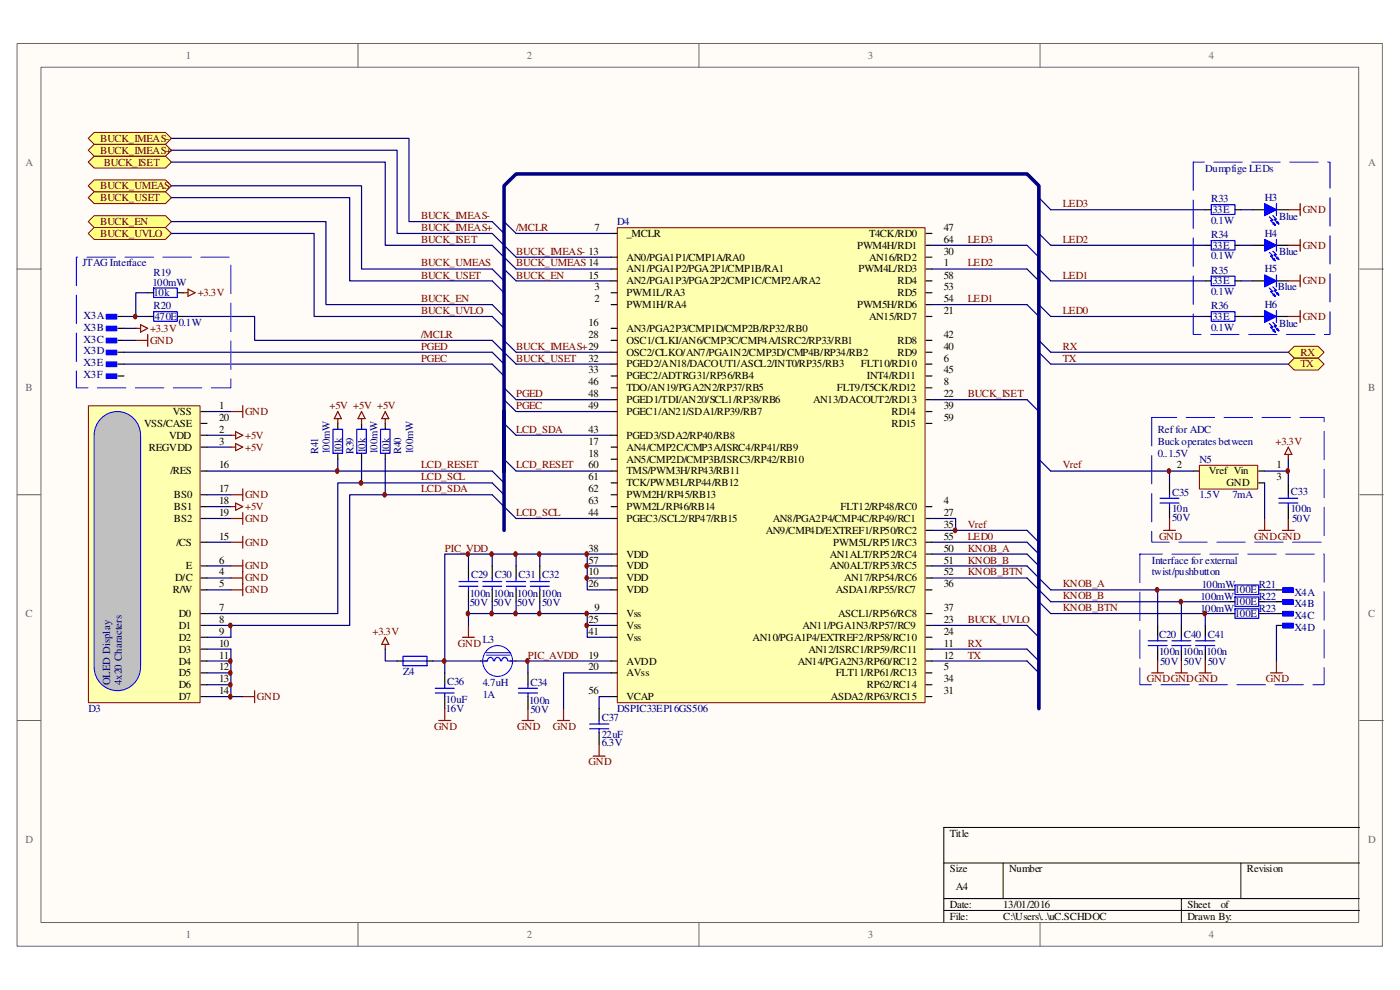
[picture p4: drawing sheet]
<svg xmlns="http://www.w3.org/2000/svg" width="297mm" height="210mm" viewBox="0 0 297 210" stroke-linecap="round" stroke-linejoin="round" font-family="sans-serif">
<defs><g id="words">
<g font-size="2.3" fill="#696969">
<text x="39.4" y="12.5">1</text>
<text x="111.8" y="12.5">2</text>
<text x="184.1" y="12.5">3</text>
<text x="256.5" y="12.5">4</text>
<text x="5.4" y="35.1">A</text>
<text x="290.2" y="35.1">A</text>
<text x="5.4" y="83">B</text>
<text x="290.2" y="83">B</text>
<text x="5.4" y="130.9">C</text>
<text x="290.2" y="130.9">C</text>
<text x="5.4" y="178.7">D</text>
<text x="290.2" y="178.7">D</text>
<text x="39.4" y="198.9">1</text>
<text x="111.8" y="198.9">2</text>
<text x="184.1" y="198.9">3</text>
<text x="256.5" y="198.9">4</text>
</g>
<g font-size="2.3" fill="#800000">
<text x="21.3" y="32.6">BUCK_IMEAS+</text>
<text x="21.3" y="30.1">BUCK_IMEAS-</text>
<text x="22" y="35.1">BUCK_ISET</text>
<text x="21.3" y="40.2">BUCK_UMEAS</text>
<text x="21.3" y="42.7">BUCK_USET</text>
<text x="21.3" y="47.7">BUCK_EN</text>
<text x="89.3" y="46.5">BUCK_IMEAS-</text>
<text x="225.5" y="43.9">LED3</text>
<text x="276.4" y="45.2">GND</text>
<text x="21.3" y="50.2">BUCK_UVLO</text>
<text x="89.3" y="49">BUCK_IMEAS+</text>
<text x="89.3" y="51.5">BUCK_ISET</text>
<text x="109.5" y="49">/MCLR</text>
<text x="205.3" y="51.5">LED3</text>
<text x="225.5" y="51.5">LED2</text>
<text x="276.4" y="52.7">GND</text>
<text x="89.3" y="56.5">BUCK_UMEAS</text>
<text x="89.3" y="59.1">BUCK_USET</text>
<text x="109.5" y="56.5">BUCK_UMEAS 14</text>
<text x="109.5" y="59.1">BUCK_EN</text>
<text x="109.5" y="54">BUCK_IMEAS- 13</text>
<text x="205.3" y="56.5">LED2</text>
<text x="225.5" y="59.1">LED1</text>
<text x="41.9" y="62.9">+3.3V</text>
<text x="89.3" y="64.1">BUCK_EN</text>
<text x="205.3" y="64.1">LED1</text>
<text x="276.4" y="60.3">GND</text>
<text x="31.8" y="70.4">+3.3V</text>
<text x="89.3" y="66.6">BUCK_UVLO</text>
<text x="89.3" y="71.7">/MCLR</text>
<text x="225.5" y="66.6">LED0</text>
<text x="276.4" y="67.9">GND</text>
<text x="31.8" y="72.9">GND</text>
<text x="89.3" y="74.2">PGED</text>
<text x="89.3" y="76.7">PGEC</text>
<text x="109.5" y="76.7">BUCK_USET</text>
<text x="109.5" y="74.2">BUCK_IMEAS+29</text>
<text x="225.5" y="74.2">RX</text>
<text x="225.5" y="76.7">TX</text>
<text x="275.9" y="75.4">RX</text>
<text x="275.9" y="77.9">TX</text>
<text x="52" y="88.1">GND</text>
<text x="69.9" y="86.8">+5V +5V +5V</text>
<text x="109.5" y="84.2">PGED</text>
<text x="109.5" y="86.8">PGEC</text>
<text x="205.3" y="84.2">BUCK_ISET</text>
<text x="52" y="93.1">+5V</text>
<text x="52" y="95.6">+5V</text>
<text x="109.5" y="91.8">LCD_SDA</text>
<text x="270.6" y="94.3">+3.3V</text>
<text x="89.3" y="101.9">LCD_SCL</text>
<text x="89.3" y="99.4">LCD_RESET</text>
<text x="109.5" y="99.4">LCD_RESET</text>
<text x="225.5" y="99.4">Vref</text>
<text x="52" y="105.7">GND</text>
<text x="89.3" y="104.4">LCD_SDA</text>
<text x="52" y="108.2">+5V</text>
<text x="52" y="110.7">GND</text>
<text x="109.5" y="109.4">LCD_SCL</text>
<text x="205.3" y="112">Vref</text>
<text x="52" y="115.8">GND</text>
<text x="94.4" y="117">PIC_VDD</text>
<text x="205.3" y="114.5">LED0</text>
<text x="205.3" y="117">KNOB_A</text>
<text x="205.3" y="119.5">KNOB_B</text>
<text x="245.9" y="114.5">GND</text>
<text x="266.1" y="114.5">GNDGND</text>
<text x="52" y="120.8">GND</text>
<text x="52" y="125.8">GND</text>
<text x="52" y="123.3">GND</text>
<text x="205.3" y="122.1">KNOB_BTN</text>
<text x="225.5" y="124.6">KNOB_A</text>
<text x="225.5" y="127.1">KNOB_B</text>
<text x="225.5" y="129.6">KNOB_BTN</text>
<text x="79" y="134.6">+3.3V</text>
<text x="97.1" y="137.2">GND</text>
<text x="205.3" y="132.1">BUCK_UVLO</text>
<text x="205.3" y="137.2">RX</text>
<text x="112" y="139.7">PIC_AVDD</text>
<text x="205.3" y="139.7">TX</text>
<text x="54.5" y="148.5">GND</text>
<text x="243.3" y="144.7">GNDGNDGND</text>
<text x="268.6" y="144.7">GND</text>
<text x="92.1" y="154.8">GND</text>
<text x="109.7" y="154.8">GND</text>
<text x="117.3" y="154.8">GND</text>
<text x="124.9" y="162.4">GND</text>
</g>
<g font-size="2.3" fill="#000080">
<text x="255.7" y="36.4">Dumpfige LEDs</text>
<text x="130.9" y="47.7">D4</text>
<text x="257" y="47.5">0.1W</text>
<text x="257" y="42.9">R33</text>
<text x="257.2" y="45.2">33E</text>
<text x="268.3" y="42.7">H3</text>
<text x="271.3" y="46.7">Blue</text>
<text x="257" y="50.5">R34</text>
<text x="257.2" y="52.7">33E</text>
<text x="268.3" y="50.2">H4</text>
<text x="17.5" y="56.5">JTAG Interface</text>
<text x="32.6" y="58.5">R19</text>
<text x="257" y="55">0.1W</text>
<text x="257" y="58">R35</text>
<text x="268.3" y="57.8">H5</text>
<text x="271.3" y="54">Blue</text>
<text x="32.3" y="60.6">100mW</text>
<text x="32.6" y="65.6">R20</text>
<text x="32.6" y="62.9">10k</text>
<text x="257" y="65.6">R36</text>
<text x="257" y="62.6">0.1W</text>
<text x="257.2" y="60.3">33E</text>
<text x="268.3" y="65.4">H6</text>
<text x="271.1" y="61.6">Blue</text>
<text x="17.7" y="67.6">X3A</text>
<text x="17.7" y="70.1">X3B</text>
<text x="32.8" y="67.9">470E</text>
<text x="37.9" y="69.1">0.1W</text>
<text x="257" y="70.1">0.1W</text>
<text x="257.2" y="67.9">33E</text>
<text x="271.3" y="69.4">Blue</text>
<text x="17.7" y="72.7">X3C</text>
<text x="17.7" y="75.2">X3D</text>
<text x="17.7" y="77.7">X3E</text>
<text x="17.7" y="80.2">X3F</text>
<text x="245.6" y="91.8">Ref for ADC</text>
<text x="245.6" y="94.3">Buck operates between</text>
<text x="67.5" y="96.4" transform="rotate(-90 67.5 96.4)">R41</text>
<text x="70" y="96.4" transform="rotate(-90 70 96.4)">100mW</text>
<text x="72.5" y="96.1" transform="rotate(-90 72.5 96.1)">10k</text>
<text x="75" y="96.4" transform="rotate(-90 75 96.4)">R39</text>
<text x="77.5" y="96.1" transform="rotate(-90 77.5 96.1)">10k</text>
<text x="80.1" y="96.4" transform="rotate(-90 80.1 96.4)">100mW</text>
<text x="82.6" y="96.1" transform="rotate(-90 82.6 96.1)">10k</text>
<text x="85.1" y="96.4" transform="rotate(-90 85.1 96.4)">R40</text>
<text x="87.6" y="96.4" transform="rotate(-90 87.6 96.4)">100mW</text>
<text x="245.6" y="96.9">0..1.5V</text>
<text x="254.4" y="98.1">N5</text>
<text x="248.7" y="105.2">C35</text>
<text x="254.4" y="105.7">1.5V</text>
<text x="261.5" y="105.7">7mA</text>
<text x="273.9" y="104.9">C33</text>
<text x="248.7" y="108.7">10n</text>
<text x="248.7" y="110.4">50V</text>
<text x="273.9" y="108.7">100n</text>
<text x="274.1" y="110.7">50V</text>
<text x="244.3" y="119.5">Interface for external</text>
<text x="99.9" y="122.6">C29</text>
<text x="105" y="122.6">C30</text>
<text x="110" y="122.6">C31</text>
<text x="115" y="122.6">C32</text>
<text x="244.3" y="122.1">twist/pushbutton</text>
<text x="254.9" y="124.8">100mW</text>
<text x="262" y="125.8">100E</text>
<text x="267.1" y="124.8">R21</text>
<text x="99.7" y="126.6">100n</text>
<text x="99.7" y="128.6">50V</text>
<text x="104.7" y="126.6">100n</text>
<text x="104.7" y="128.6">50V</text>
<text x="109.7" y="126.6">100n</text>
<text x="109.7" y="128.6">50V</text>
<text x="114.8" y="126.6">100n</text>
<text x="115" y="128.6">50V</text>
<text x="254.7" y="127.3">100mW</text>
<text x="254.7" y="129.9">100mW</text>
<text x="262" y="128.3">100E</text>
<text x="262" y="130.9">100E</text>
<text x="267.1" y="127.3">R22</text>
<text x="267.1" y="129.9">R23</text>
<text x="274.6" y="126.3">X4A</text>
<text x="274.6" y="128.9">X4B</text>
<text x="274.6" y="131.4">X4C</text>
<text x="102.4" y="136.4">L3</text>
<text x="245.9" y="135.4">C20</text>
<text x="251.2" y="135.4">C40 C41</text>
<text x="274.6" y="133.9">X4D</text>
<text x="85.5" y="143.2">Z4</text>
<text x="245.9" y="139">100n</text>
<text x="246.1" y="141">50V</text>
<text x="250.9" y="139">100n</text>
<text x="251.2" y="141">50V</text>
<text x="255.9" y="139">100n</text>
<text x="256.2" y="141">50V</text>
<text x="23.4" y="145.3" transform="rotate(-90 23.4 145.3)">OLED Display</text>
<text x="25.9" y="145.3" transform="rotate(-90 25.9 145.3)">4x20 Characters</text>
<text x="94.6" y="149">10uF</text>
<text x="94.9" y="145.2">C36</text>
<text x="102.4" y="145.5">4.7uH</text>
<text x="102.4" y="148">1A</text>
<text x="112.3" y="149.3">100n</text>
<text x="112.5" y="145.5">C34</text>
<text x="18.8" y="151">D3</text>
<text x="94.6" y="151">16V</text>
<text x="112.5" y="151.3">50V</text>
<text x="127.6" y="153">C37</text>
<text x="130.9" y="151">DSPIC33EP16GS506</text>
<text x="127.6" y="156.6">22uF</text>
<text x="127.6" y="158.3">6.3V</text>
</g>
<g font-size="2.3">
<text x="126.1" y="49">7</text>
<text x="132.9" y="50.2">_MCLR</text>
<text x="181.9" y="52.7">PWM4H/RD1</text>
<text x="184.4" y="50.2">T4CK/RD0</text>
<text x="200.2" y="49">47</text>
<text x="200.2" y="51.5">64</text>
<text x="124.9" y="59.1">15</text>
<text x="132.9" y="55.3">AN0/PGA1P1/CMP1A/RA0</text>
<text x="132.9" y="57.8">AN1/PGA1P2/PGA2P1/CMP1B/RA1</text>
<text x="182.1" y="57.8">PWM4L/RD3</text>
<text x="184.4" y="55.3">AN16/RD2</text>
<text x="200.2" y="56.5">1</text>
<text x="200.2" y="54">30</text>
<text x="200.2" y="59.1">58</text>
<text x="126.1" y="64.1">2</text>
<text x="126.1" y="61.6">3</text>
<text x="132.9" y="65.4">PWM1H/RA4</text>
<text x="132.9" y="62.9">PWM1L/RA3</text>
<text x="132.9" y="60.3">AN2/PGA1P3/PGA2P2/CMP1C/CMP2A/RA2</text>
<text x="181.9" y="65.4">PWM5H/RD6</text>
<text x="190.4" y="62.9">RD5</text>
<text x="190.4" y="60.3">RD4</text>
<text x="200.2" y="64.1">54</text>
<text x="200.2" y="61.6">53</text>
<text x="124.9" y="69.1">16</text>
<text x="124.9" y="71.7">28</text>
<text x="132.9" y="70.4">AN3/PGA2P3/CMP1D/CMP2B/RP32/RB0</text>
<text x="184.4" y="67.9">AN15/RD7</text>
<text x="200.2" y="66.6">21</text>
<text x="200.2" y="71.7">42</text>
<text x="124.9" y="76.7">32</text>
<text x="132.9" y="72.9">OSC1/CLKI/AN6/CMP3C/CMP4A/ISRC2/RP33/RB1</text>
<text x="132.9" y="75.4">OSC2/CLKO/AN7/PGA1N2/CMP3D/CMP4B/RP34/RB2</text>
<text x="132.9" y="77.9">PGED2/AN18/DACOUT1/ASCL2/INT0/RP35/RB3</text>
<text x="182.6" y="77.9">FLT10/RD10</text>
<text x="190.4" y="75.4">RD9</text>
<text x="190.4" y="72.9">RD8</text>
<text x="200.2" y="76.7">6</text>
<text x="200.2" y="74.2">40</text>
<text x="124.9" y="79.2">33</text>
<text x="124.9" y="81.7">46</text>
<text x="132.9" y="80.5">PGEC2/ADTRG31/RP36/RB4</text>
<text x="132.9" y="83">TDO/AN19/PGA2N2/RP37/RB5</text>
<text x="177.5" y="83">FLT9/T5CK/RD12</text>
<text x="183.9" y="80.5">INT4/RD11</text>
<text x="200.2" y="81.7">8</text>
<text x="200.2" y="79.2">45</text>
<text x="36.7" y="88.1">VSS</text>
<text x="46.5" y="89.3">20</text>
<text x="46.5" y="86.8">1</text>
<text x="124.9" y="84.2">48</text>
<text x="124.9" y="86.8">49</text>
<text x="132.9" y="85.5">PGED1/TDI/AN20/SCL1/RP38/RB6</text>
<text x="132.9" y="88.1">PGEC1/AN21/SDA1/RP39/RB7</text>
<text x="172.5" y="85.5">AN13/DACOUT2/RD13</text>
<text x="189.2" y="88.1">RD14</text>
<text x="200.2" y="84.2">22</text>
<text x="200.2" y="86.8">39</text>
<text x="200.2" y="89.3">59</text>
<text x="30.6" y="90.6">VSS/CASE</text>
<text x="31.6" y="95.6">REGVDD</text>
<text x="35.9" y="93.1">VDD</text>
<text x="46.5" y="91.8">2</text>
<text x="46.5" y="94.3">3</text>
<text x="124.9" y="94.3">17</text>
<text x="124.9" y="91.8">43</text>
<text x="132.9" y="95.6">AN4/CMP2C/CMP3A/ISRC4/RP41/RB9</text>
<text x="132.9" y="93.1">PGED3/SDA2/RP40/RB8</text>
<text x="189.2" y="90.6">RD15</text>
<text x="36.2" y="100.6">/RES</text>
<text x="46.5" y="99.4">16</text>
<text x="124.9" y="96.9">18</text>
<text x="124.9" y="99.4">60</text>
<text x="124.9" y="101.9">61</text>
<text x="132.9" y="98.1">AN5/CMP2D/CMP3B/ISRC3/RP42/RB10</text>
<text x="132.9" y="100.6">TMS/PWM3H/RP43/RB11</text>
<text x="249.7" y="99.4">2</text>
<text x="256.5" y="100.6">Vref Vin</text>
<text x="270.8" y="99.4">1</text>
<text x="270.8" y="101.9">3</text>
<text x="36.9" y="105.7">BS0</text>
<text x="46.5" y="104.4">17</text>
<text x="46.5" y="106.9">18</text>
<text x="124.9" y="104.4">62</text>
<text x="124.9" y="106.9">63</text>
<text x="132.9" y="103.1">TCK/PWM3L/RP44/RB12</text>
<text x="132.9" y="105.7">PWM2H/RP45/RB13</text>
<text x="200.2" y="106.9">4</text>
<text x="260.2" y="103.1">GND</text>
<text x="36.9" y="108.2">BS1</text>
<text x="36.9" y="110.7">BS2</text>
<text x="46.5" y="109.4">19</text>
<text x="124.9" y="109.4">44</text>
<text x="132.9" y="110.7">PGEC3/SCL2/RP47/RB15</text>
<text x="132.9" y="108.2">PWM2L/RP46/RB14</text>
<text x="162.4" y="113.3">AN9/CMP4D/EXTREF1/RP50/RC2</text>
<text x="164" y="110.7">AN8/PGA2P4/CMP4C/RP49/RC1</text>
<text x="178.3" y="108.2">FLT12/RP48/RC0</text>
<text x="200.2" y="112">35</text>
<text x="200.2" y="109.4">27</text>
<text x="37.4" y="115.8">/CS</text>
<text x="46.5" y="114.5">15</text>
<text x="46.5" y="119.5">6</text>
<text x="124.9" y="117">38</text>
<text x="124.9" y="119.5">57</text>
<text x="132.9" y="118.3">VDD</text>
<text x="176" y="118.3">AN1ALT/RP52/RC4</text>
<text x="176.8" y="115.8">PWM5L/RP51/RC3</text>
<text x="200.2" y="114.5">55</text>
<text x="200.2" y="117">50</text>
<text x="200.2" y="119.5">51</text>
<text x="36.7" y="125.8">R/W</text>
<text x="37.2" y="123.3">D/C</text>
<text x="39.4" y="120.8">E</text>
<text x="46.5" y="122.1">4</text>
<text x="46.5" y="124.6">5</text>
<text x="124.9" y="122.1">10</text>
<text x="124.9" y="124.6">26</text>
<text x="132.9" y="123.3">VDD</text>
<text x="132.9" y="125.8">VDD</text>
<text x="132.9" y="120.8">VDD</text>
<text x="176" y="120.8">AN0ALT/RP53/RC5</text>
<text x="177.3" y="125.8">ASDA1/RP55/RC7</text>
<text x="179" y="123.3">AN17/RP54/RC6</text>
<text x="200.2" y="124.6">36</text>
<text x="200.2" y="122.1">52</text>
<text x="37.9" y="130.9">D0</text>
<text x="46.5" y="129.6">7</text>
<text x="126.1" y="129.6">9</text>
<text x="132.9" y="130.9">Vss</text>
<text x="177.8" y="130.9">ASCL1/RP56/RC8</text>
<text x="200.2" y="129.6">37</text>
<text x="37.9" y="133.4">D1</text>
<text x="37.9" y="135.9">D2</text>
<text x="46.5" y="132.1">8</text>
<text x="46.5" y="134.6">9</text>
<text x="46.5" y="137.2">10</text>
<text x="124.9" y="132.1">25</text>
<text x="124.9" y="134.6">41</text>
<text x="132.9" y="133.4">Vss</text>
<text x="132.9" y="135.9">Vss</text>
<text x="159.6" y="135.9">AN10/PGA1P4/EXTREF2/RP58/RC10</text>
<text x="170.2" y="133.4">AN11/PGA1N3/RP57/RC9</text>
<text x="200.2" y="132.1">23</text>
<text x="200.2" y="137.2">11</text>
<text x="200.2" y="134.6">24</text>
<text x="37.9" y="138.5">D3</text>
<text x="37.9" y="141">D4</text>
<text x="37.9" y="143.5">D5</text>
<text x="46.5" y="139.7">11</text>
<text x="46.5" y="142.2">12</text>
<text x="124.9" y="139.7">19</text>
<text x="124.9" y="142.2">20</text>
<text x="132.9" y="141">AVDD</text>
<text x="132.9" y="143.5">AVss</text>
<text x="169.2" y="141">AN14/PGA2N3/RP60/RC12</text>
<text x="171.5" y="138.5">AN12/ISRC1/RP59/RC11</text>
<text x="177.3" y="143.5">FLT11/RP61/RC13</text>
<text x="200.2" y="142.2">5</text>
<text x="200.2" y="139.7">12</text>
<text x="37.9" y="146">D6</text>
<text x="37.9" y="148.5">D7</text>
<text x="46.5" y="144.7">13</text>
<text x="46.5" y="147.3">14</text>
<text x="124.9" y="147.3">56</text>
<text x="132.9" y="148.5">VCAP</text>
<text x="176.3" y="148.5">ASDA2/RP63/RC15</text>
<text x="183.9" y="146">RP62/RC14</text>
<text x="200.2" y="147.3">31</text>
<text x="200.2" y="144.7">34</text>
<text x="201.5" y="177.5">Title</text>
<text x="201.5" y="185">Size</text>
<text x="214.1" y="185">Number</text>
<text x="264.5" y="185">Revision</text>
<text x="202.8" y="188.8">A4</text>
<text x="201.5" y="192.6">Date:</text>
<text x="201.5" y="195.1">File:</text>
<text x="212.8" y="192.6">13/01/2016</text>
<text x="212.8" y="195.1">C:\Users\..\uC.SCHDOC</text>
<text x="251.9" y="192.6">Sheet</text>
<text x="251.9" y="195.1">Drawn By:</text>
<text x="259" y="192.6">of</text>
</g>
</g></defs>
<path d="M3.7 9.3h289.6v191.4h-289.6z" fill="#fffcf8"/>
<path d="M3.6 9.2h289.7v191.5h-289.7z" fill="none" stroke="#696969" stroke-width=".21"/>
<path d="M8.7 14.3h279.5v181.4h-279.5z" fill="#fffcf8"/>
<g fill="none" stroke="#696969" stroke-width=".21">
<path d="M8.7 14.3h279.5v181.4h-279.5zM75.9 9.2v5M148.3 9.2v5M220.6 9.2v5M3.6 57.1h5M288.4 57.1h5.1M3.6 105h5M288.4 105h5.1M3.6 152.8h5M288.4 152.8h5.1M75.9 195.6v5.1M148.3 195.6v5.1"/>
<path d="M220.6 195.6v5.1"/>
</g>
<path d="M288.4 175.5h-88.2v20.1M200.2 183.1h88.2M200.2 190.6h88.2M200.2 193.1h88.2M212.8 183.1v7.5M250.6 190.6v5M263.2 183.1v7.5" fill="none" stroke="#000" stroke-width=".21"/>
<path d="M131 48.3h65.2v100.8h-65.2z" fill="#ffffb0"/>
<path d="M131 48.3h65.2v100.8h-65.2z" fill="none" stroke="#800000" stroke-width=".21"/>
<g fill="none" stroke="#000" stroke-width=".25">
<path d="M129.7 57.1h1.2M129.7 49.5h1.2M129.7 54.6h1.2M129.7 59.6h1.2M196.4 57.1h1.3M196.4 49.5h1.3M196.4 54.6h1.3M196.4 59.6h1.3M196.4 52h1.3M129.7 64.6h1.2M129.7 62.1h1.2M129.7 77.2h1.2"/>
<path d="M129.7 69.6h1.2M129.7 72.2h1.2M129.7 74.7h1.2M129.7 79.8h1.2M196.4 64.6h1.3M196.4 62.1h1.3M196.4 77.2h1.3M196.4 67.1h1.3M196.4 72.2h1.3M196.4 74.7h1.3M196.4 79.8h1.3M129.7 82.3h1.2"/>
<path d="M129.7 94.8h1.2M129.7 97.4h1.2M129.7 84.8h1.2M129.7 87.3h1.2M129.7 92.3h1.2M129.7 99.9h1.2M196.4 82.3h1.3M196.4 84.8h1.3M196.4 87.3h1.3M196.4 89.8h1.3M129.7 107.5h1.2M129.7 110h1.2"/>
<path d="M129.7 117.5h1.2M129.7 102.4h1.2M129.7 105h1.2M196.4 107.5h1.3M196.4 110h1.3M196.4 112.5h1.3M196.4 117.5h1.3M196.4 115h1.3M129.7 130.2h1.2M129.7 122.6h1.2M129.7 132.7h1.2M129.7 135.2h1.2"/>
<path d="M129.7 125.1h1.2M129.7 120h1.2M196.4 130.2h1.3M196.4 122.6h1.3M196.4 137.7h1.3M196.4 132.7h1.3M196.4 135.2h1.3M196.4 125.1h1.3M196.4 120h1.3M129.7 142.7h1.2M129.7 140.2h1.2M129.7 147.8h1.2"/>
<path d="M196.4 142.7h1.3M196.4 140.2h1.3M196.4 147.8h1.3M196.4 145.2h1.3"/>
</g>
<path d="M22.6 66.7h2.2v1h-2.2z" fill="#00f"/>
<path d="M22.5 66.7h2.3v1h-2.3z" fill="none" stroke="#00f" stroke-width=".21"/>
<path d="M25 67.1h1.3" fill="none" stroke="#000" stroke-width=".25"/>
<path d="M22.6 69.2h2.2v1h-2.2z" fill="#00f"/>
<path d="M22.5 69.2h2.3v1h-2.3z" fill="none" stroke="#00f" stroke-width=".21"/>
<path d="M25 69.6h1.3" fill="none" stroke="#000" stroke-width=".25"/>
<path d="M22.6 71.8h2.2v.9h-2.2z" fill="#00f"/>
<path d="M22.5 71.7h2.3v1h-2.3z" fill="none" stroke="#00f" stroke-width=".21"/>
<path d="M25 72.2h1.3" fill="none" stroke="#000" stroke-width=".25"/>
<path d="M22.6 74.3h2.2v1h-2.2z" fill="#00f"/>
<path d="M22.5 74.3h2.3v1h-2.3z" fill="none" stroke="#00f" stroke-width=".21"/>
<path d="M25 74.7h1.3" fill="none" stroke="#000" stroke-width=".25"/>
<path d="M22.6 76.8h2.2v1h-2.2z" fill="#00f"/>
<path d="M22.5 76.8h2.3v1h-2.3z" fill="none" stroke="#00f" stroke-width=".21"/>
<path d="M25 77.2h1.3" fill="none" stroke="#000" stroke-width=".25"/>
<path d="M22.6 79.3h2.2v1h-2.2z" fill="#00f"/>
<path d="M22.5 79.3h2.3v1h-2.3zM103.3 137.9a3.2 3.2 0 0 1 4.6 .2 3.2 3.2 0 0 1-.4 4.6 3.2 3.2 0 0 1-4.6-.7 3.3 3.3 0 0 1 .4-4.1z" fill="none" stroke="#00f" stroke-width=".21"/>
<g fill="none" stroke="#000" stroke-width=".25">
<path d="M25 79.8h1.3M31.3 67.1h1.3M31.3 62.1h1.3M37.6 67.1h1.3M37.6 62.1h1.3M99.4 120v2.6M99.4 125.1v2.5M104.4 120v2.6M104.4 125.1v2.5M109.5 120v2.6M109.5 125.1v2.5M114.5 120v2.6"/>
<path d="M114.5 125.1v2.5M84.2 140.2h1.3M90.6 140.2h1.2M94.4 142.7v2.5M94.4 147.8v2.5M101.9 140.2h1.3M108.2 140.2h1.3M112 142.7v2.5M112 147.8v2.5"/>
</g>
<g fill="none" stroke="#800000" stroke-width=".25">
<path d="M28.8 69.6h1M28.8 72.2h2.5M29.8 68.9l1.5 .7-1.5 .8zM31.3 70.9v2.6M38.9 62.1h1M39.9 61.3l1.5 .8-1.5 .8zM81.7 135.2l.8 1.5h-1.5zM81.7 136.7v1M98.1 135.2h2.5M99.4 132.7v2.5M93.1 152.8h2.5M94.4 150.3v2.5"/>
<path d="M110.7 152.8h2.6M112 150.3v2.5M118.3 152.8h2.5M119.6 150.3v2.5M127.1 157.9v2.5M125.8 160.4h2.6"/>
</g>
<g fill="none" stroke="#00f" stroke-width=".25">
<path d="M32.6 66.1h5v2h-5zM32.6 61.1h5v2h-5zM85.5 139.2h5.1v2h-5.1zM97.4 123.4h4M97.4 124.4h4M99.4 122.6v.8M99.4 124.4v.7M102.4 123.4h4M102.4 124.4h4M104.4 122.6v.8M104.4 124.4v.7M107.4 123.4h4.1"/>
<path d="M107.4 124.4h4.1M109.5 122.6v.8M109.5 124.4v.7M112.5 123.4h4M112.5 124.4h4M114.5 122.6v.8M114.5 124.4v.7M85.5 140.2h5.1M92.3 146h4.1M92.3 147h4.1M94.4 145.2v.8M94.4 147v.8"/>
<path d="M102.9 140.2h.5a.64 .64 0 0 1 .6-.7 .64 .64 0 0 1 .7 .7M104.9 140.2a.64 .64 0 0 1 .6-.7 .64 .64 0 0 1 .7 .7M106.4 140.2a.66 .66 0 0 1 .7-.7 .66 .66 0 0 1 .6 .7M107.9 140.2h.6M110 146h4M110 147h4M112 145.2v.8M112 147v.8"/>
</g>
<g fill="none" stroke="#000080" stroke-width=".25">
<path d="M26.3 69.6h2.5M26.3 72.2h2.5M31.3 62.1h-2.5v5M99.4 117.5h-5v25.2M99.4 117.5h25.2M99.4 117.5v2.5M104.4 117.5v2.5M109.5 117.5v2.5M114.5 117.5v2.5M129.7 117.5h-5.1v7.6h5.1M99.4 130.2h25.2M99.4 127.6v5.1"/>
<path d="M104.4 127.6v2.6M109.5 127.6v2.6M114.5 127.6v2.6M124.6 122.6h5.1M124.6 120h5.1M124.6 132.7h5.1M129.7 130.2h-5.1v5h5.1M91.8 140.2h10.1M109.5 140.2h20.2M112 140.2v2.5M129.7 147.8h-2.6v2.5M129.7 142.7h-10.1v7.6"/>
</g>
<path d="M103.2 139h5M103.2 138.5h5" fill="none" stroke="#fffcf8" stroke-width=".21" stroke-dasharray="6 2"/>
<path d="M103.2 139h5M103.2 138.5h5" fill="none" stroke="#00f" stroke-width=".21" stroke-dasharray="6 2"/>
<path d="M254.5 98.7h12.3v5h-12.3z" fill="#ffffb0"/>
<path d="M254.4 98.7h12.4v5h-12.4z" fill="none" stroke="#800000" stroke-width=".21"/>
<path d="M253.1 99.9h1.3M267 99.9h1.3M248.1 102.4v2.6M248.1 107.5v2.5M267 102.4h1.3M273.3 102.4v2.6M273.3 107.5v2.5" fill="none" stroke="#000" stroke-width=".25"/>
<path d="M273.3 94.8l.8 1.6h-1.5zM273.3 96.4v1M246.8 112.5h2.6M248.1 110v2.5M267 112.5h2.5M268.3 110v2.5M272 112.5h2.6M273.3 110v2.5" fill="none" stroke="#800000" stroke-width=".25"/>
<path d="M246.1 105.7h4M246.1 106.7h4M248.1 105v.7M248.1 106.7v.8M271.3 105.7h4M271.3 106.7h4M273.3 105v.7M273.3 106.7v.8" fill="none" stroke="#00f" stroke-width=".25"/>
<path d="M26.3 67.1h5M197.7 84.8h20.2M253.1 99.9h-5v2.5M268.3 99.9h5M273.3 97.4v5M268.3 102.4v7.6M81.7 137.7v2.5h2.5" fill="none" stroke="#000080" stroke-width=".25"/>
<path d="M18.7 41.9l1.3-1.2h15.1l1.3 1.2-1.3 1.3h-15.1z" fill-rule="evenodd" fill="#ffff80"/>
<path d="M18.7 41.9l1.3-1.2h15.1l1.3 1.2-1.3 1.3h-15.1z" fill="none" stroke="#800000" stroke-width=".21"/>
<path d="M18.7 34.4l1.3-1.3h15.1l1.3 1.3-1.3 1.2h-15.1z" fill-rule="evenodd" fill="#ffff80"/>
<path d="M18.7 34.4l1.3-1.3h15.1l1.3 1.3-1.3 1.2h-15.1z" fill="none" stroke="#800000" stroke-width=".21"/>
<path d="M18.7 47l1.3-1.3h15.1l1.3 1.3-1.3 1.3h-15.1z" fill-rule="evenodd" fill="#ffff80"/>
<path d="M18.7 47l1.3-1.3h15.1l1.3 1.3-1.3 1.3h-15.1z" fill="none" stroke="#800000" stroke-width=".21"/>
<path d="M18.7 39.4l1.3-1.2h15.1l1.3 1.2-1.3 1.3h-15.1z" fill-rule="evenodd" fill="#ffff80"/>
<path d="M18.7 39.4l1.3-1.2h15.1l1.3 1.2-1.3 1.3h-15.1z" fill="none" stroke="#800000" stroke-width=".21"/>
<path d="M18.7 31.9l1.3-1.3h15.1l1.3 1.3-1.3 1.2h-15.1z" fill-rule="evenodd" fill="#ffff80"/>
<path d="M18.7 31.9l1.3-1.3h15.1l1.3 1.3-1.3 1.2h-15.1z" fill="none" stroke="#800000" stroke-width=".21"/>
<path d="M18.7 29.4l1.3-1.3h15.1l1.3 1.3-1.3 1.2h-15.1z" fill-rule="evenodd" fill="#ffff80"/>
<path d="M18.7 29.4l1.3-1.3h15.1l1.3 1.3-1.3 1.2h-15.1z" fill="none" stroke="#800000" stroke-width=".21"/>
<path d="M273.3 74.7l1.3-1.2h5l1.3 1.2-1.3 1.3h-5z" fill-rule="evenodd" fill="#ffff80"/>
<path d="M273.3 74.7l1.3-1.2h5l1.3 1.2-1.3 1.3h-5z" fill="none" stroke="#800000" stroke-width=".21"/>
<path d="M273.3 77.2l1.3-1.2h5l1.3 1.2-1.3 1.3h-5z" fill-rule="evenodd" fill="#ffff80"/>
<path d="M273.3 77.2l1.3-1.2h5l1.3 1.2-1.3 1.3h-5z" fill="none" stroke="#800000" stroke-width=".21"/>
<path d="M244.3 88.6v26.4h36.6v-26.4h-36.6" fill="none" stroke="#fffcf8" stroke-width=".21" stroke-dasharray="6 2"/>
<path d="M244.3 88.6v26.4h36.6v-26.4h-36.6" fill="none" stroke="#00f" stroke-width=".21" stroke-dasharray="6 2"/>
<path d="M18.7 49.5l1.3-1.2h15.1l1.3 1.2-1.3 1.3h-15.1z" fill-rule="evenodd" fill="#ffff80"/>
<path d="M18.7 49.5l1.3-1.2h15.1l1.3 1.2-1.3 1.3h-15.1z" fill="none" stroke="#800000" stroke-width=".21"/>
<path d="M109.5 59.6h20.2M197.7 132.7h20.2" fill="none" stroke="#000080" stroke-width=".25"/>
<path d="M245.6 132.7v2.5M245.6 137.7v2.5M250.6 132.7v2.5M250.6 137.7v2.5M255.7 132.7v2.5M255.7 137.7v2.5M127.1 150.3v2.5M127.1 155.4v2.5" fill="none" stroke="#000" stroke-width=".25"/>
<g fill="none" stroke="#00f" stroke-width=".25">
<path d="M243.6 135.9h4M243.6 136.9h4M245.6 135.2v.7M245.6 136.9v.8M248.6 135.9h4M248.6 136.9h4M250.6 135.2v.7M250.6 136.9v.8M253.6 135.9h4.1M253.6 136.9h4.1M255.7 135.2v.7M255.7 136.9v.8"/>
<path d="M125.1 153.6h4.1M125.1 154.6h4.1M127.1 152.8v.8M127.1 154.6v.8"/>
</g>
<path d="M244.3 142.7h2.5M245.6 140.2v2.5M249.4 142.7h2.5M250.6 140.2v2.5M254.4 142.7h2.6M255.7 140.2v2.5" fill="none" stroke="#800000" stroke-width=".25"/>
<path d="M18.8 86.1h23.6v63h-23.6z" fill="#ffffb0"/>
<path d="M18.8 86.1h23.6v63h-23.6z" fill="none" stroke="#800000" stroke-width=".21"/>
<path d="M21.7 88.5a4.9 4.9 0 0 1 5.3-.7 4.9 4.9 0 0 1 2.8 4.5v49.2a4.9 4.9 0 0 1-4.9 5 4.9 4.9 0 0 1-4.9-5v-49.2a5.1 5.1 0 0 1 1.7-3.8z" fill-rule="evenodd" fill="#c0c0c0"/>
<path d="M21.7 88.5a4.9 4.9 0 0 1 5.3-.7 4.9 4.9 0 0 1 2.8 4.5v49.2a4.9 4.9 0 0 1-4.9 5 4.9 4.9 0 0 1-4.9-5v-49.2a5.1 5.1 0 0 1 1.7-3.8z" fill="none" stroke="#00f" stroke-width=".21"/>
<g fill="none" stroke="#000" stroke-width=".25">
<path d="M42.7 87.3h1.2M42.7 92.3h1.2M42.7 94.8h1.2M42.7 99.9h1.2M42.7 89.8h1.2M42.7 115h1.2M42.7 105h1.2M42.7 107.5h1.2M42.7 110h1.2M42.7 122.6h1.2M42.7 125.1h1.2M42.7 120h1.2"/>
<path d="M42.7 130.2h1.2M42.7 132.7h1.2M42.7 135.2h1.2M42.7 137.7h1.2M260.7 125.1h1.3M260.7 130.2h1.3M260.7 127.6h1.3M267 125.1h1.3M267 130.2h1.3M267 127.6h1.3M42.7 140.2h1.2M42.7 142.7h1.2"/>
<path d="M42.7 145.2h1.2M42.7 147.8h1.2"/>
</g>
<g fill="none" stroke="#800000" stroke-width=".25">
<path d="M49 87.3h2.5M49 92.3h1M49 94.8h1M50 91.6l1.5 .7-1.5 .8zM50 94.1l1.5 .7-1.5 .8zM51.5 86v2.6M49 107.5h1M49 105h2.5M49 110h2.5M49 115h2.5M50 106.7l1.5 .8-1.5 .7zM51.5 103.7v2.5"/>
<path d="M51.5 108.7v2.5M51.5 113.8v2.5M51.5 118.8v2.5M49 120h2.5M49 125.1h2.5M51.5 123.9v2.5M51.5 147.8h2.5M54 146.5v2.6"/>
</g>
<g fill="none" stroke="#000080" stroke-width=".25">
<path d="M43.9 92.3h5.1M43.9 94.8h5.1M43.9 99.9h60.5M43.9 87.3h5.1M43.9 110h5.1M43.9 107.5h5.1M43.9 105h5.1M43.9 115h5.1M43.9 135.2h5.1M43.9 132.7h5.1M43.9 137.7h5.1v10.1M43.9 125.1h5.1"/>
<path d="M43.9 120h5.1M43.9 147.8h7.6M43.9 145.2h5.1M43.9 142.7h5.1M43.9 140.2h5.1"/>
</g>
<path d="M262 124.1h5v2h-5zM262 126.6h5v2h-5zM262 129.1h5v2.1h-5z" fill="none" stroke="#00f" stroke-width=".25"/>
<path d="M272.1 124.7h2.3v1h-2.3z" fill="#00f"/>
<path d="M272.1 124.7h2.3v1h-2.3z" fill="none" stroke="#00f" stroke-width=".21"/>
<path d="M270.8 125.1h1.2" fill="none" stroke="#000" stroke-width=".25"/>
<path d="M272.1 127.2h2.3v1h-2.3z" fill="#00f"/>
<path d="M272.1 127.2h2.3v1h-2.3z" fill="none" stroke="#00f" stroke-width=".21"/>
<path d="M270.8 127.6h1.2" fill="none" stroke="#000" stroke-width=".25"/>
<path d="M272.1 129.7h2.3v1h-2.3z" fill="#00f"/>
<path d="M272.1 129.7h2.3v1h-2.3z" fill="none" stroke="#00f" stroke-width=".21"/>
<path d="M270.8 130.2h1.2" fill="none" stroke="#000" stroke-width=".25"/>
<path d="M272.1 132.2h2.3v1h-2.3z" fill="#00f"/>
<path d="M272.1 132.2h2.3v1h-2.3z" fill="none" stroke="#00f" stroke-width=".21"/>
<path d="M265.8 67.1h2.5M270.8 67.1h2.5M270.8 132.7h1.2" fill="none" stroke="#000" stroke-width=".25"/>
<path d="M269.5 142.7h2.5M270.8 140.2v2.5" fill="none" stroke="#800000" stroke-width=".25"/>
<path d="M268.3 130.2h2.5M268.3 127.6h2.5M268.3 125.1h2.5M270.8 132.7v7.5" fill="none" stroke="#000080" stroke-width=".25"/>
<path d="M241.8 117.5v27.7h39.1v-27.7h-39.1" fill="none" stroke="#fffcf8" stroke-width=".21" stroke-dasharray="6 2"/>
<path d="M241.8 117.5v27.7h39.1v-27.7h-39.1" fill="none" stroke="#00f" stroke-width=".21" stroke-dasharray="6 2"/>
<path d="M268.3 65.9l2.5 1.2-2.5 1.3z" fill="#00f"/>
<path d="M268.3 65.9l2.5 1.2-2.5 1.3zM269.3 68.6l.7 .8h-.5l1 1-.2-.5-.3 .3 .5 .2M270 68.4l.8 .7h-.5l1 1.1-.3-.6-.2 .3 .5 .3M270.8 65.9v2.5" fill="none" stroke="#00f" stroke-width=".25"/>
<path d="M265.8 44.5h2.5M270.8 44.5h2.5" fill="none" stroke="#000" stroke-width=".25"/>
<path d="M268.3 43.2l2.5 1.3-2.5 1.2z" fill="#00f"/>
<path d="M268.3 43.2l2.5 1.3-2.5 1.2zM269.3 46l.7 .8h-.5l1 1-.2-.5-.3 .2 .5 .3M270 45.7l.8 .8h-.5l1 1-.3-.5-.2 .3 .5 .2M270.8 43.2v2.5" fill="none" stroke="#00f" stroke-width=".25"/>
<path d="M265.8 52h2.5M270.8 52h2.5" fill="none" stroke="#000" stroke-width=".25"/>
<path d="M268.3 50.8l2.5 1.2-2.5 1.3z" fill="#00f"/>
<path d="M268.3 50.8l2.5 1.2-2.5 1.3zM269.3 53.5l.7 .8h-.5l1 1-.2-.5-.3 .3 .5 .2M270 53.3l.8 .7h-.5l1 1.1-.3-.5-.2 .2 .5 .3M270.8 50.8v2.5" fill="none" stroke="#00f" stroke-width=".25"/>
<path d="M265.8 59.6h2.5M270.8 59.6h2.5" fill="none" stroke="#000" stroke-width=".25"/>
<path d="M268.3 58.3l2.5 1.3-2.5 1.2z" fill="#00f"/>
<path d="M257 43.4h5v2.1h-5zM257 51h5v2h-5zM257 58.6h5v2h-5zM268.3 58.3l2.5 1.3-2.5 1.2zM270.8 58.3v2.5M257 66.1h5v2h-5zM269.3 61.1l.7 .7h-.5l1 1.1-.2-.5-.3 .2 .5 .3M270 60.8l.8 .8h-.5l1 1-.3-.5-.2 .3 .5 .2" fill="none" stroke="#00f" stroke-width=".25"/>
<path d="M255.7 44.5h1.3M255.7 52h1.3M255.7 59.6h1.3M262 44.5h1.2M262 52h1.2M262 59.6h1.2M255.7 67.1h1.3M262 67.1h1.2" fill="none" stroke="#000" stroke-width=".25"/>
<g fill="none" stroke="#000080" stroke-width=".25">
<path d="M36.4 29.4h50.4v17.6h17.6l2.5 2.5M36.4 31.9h47.8v17.6h20.2l5.1 5.1h20.2M36.4 34.4h45.3v17.6h22.7l5.1 5.1h20.2M36.4 39.4h40.3v17.7h27.7l2.5 2.5M36.4 41.9h37.8v17.7h30.2l2.5 2.5M36.4 47h32.8v17.6h35.2l2.5 2.5M36.4 49.5h30.2v17.6h37.8l2.5 2.5M106.9 47l2.6 2.5h20.2M106.9 57.1l2.6 2.5M197.7 52h20.2l2.5 2.6M197.7 57.1h20.2l2.5 2.5M263.2 44.5h2.6"/>
<path d="M263.2 52h2.6M263.2 59.6h2.6M26.3 74.7h78.1l2.5 2.5M26.3 77.2h78.1l2.5 2.6M38.9 67.1h15.1v5.1h50.4l5.1 5h20.2M106.9 72.2l2.6 2.5h20.2M197.7 64.6h20.2l2.5 2.5M263.2 67.1h2.6M104.4 99.9l2.5 2.5M106.9 82.3l2.6 2.5h20.2M106.9 84.8l2.6 2.5h20.2M106.9 89.8l2.6 2.5h20.2"/>
<path d="M109.5 99.9h20.2M217.9 84.8l2.5 2.5M106.9 105l-2.5-2.6h-32.7v27.8h-27.8M109.5 110l-5.1-5h-30.2v27.7h-25.2v2.5M197.7 115h20.2l2.5 2.5M197.7 112.5h20.2l2.5 2.5M197.7 117.5h20.2l2.5 2.5M197.7 137.7h20.2l2.5 2.5M197.7 120h20.2l2.5 2.6M197.7 122.6h20.2l2.5 2.5M217.9 132.7l2.5 2.5M255.7 130.2v2.5"/>
<path d="M260.7 125.1h-15.1v7.6M260.7 127.6h-10.1v5.1M197.7 140.2h20.2l2.5 2.5"/>
</g>
<path d="M273.3 59.6h2.5M273.3 52h2.5M273.3 44.5h2.5M275.8 43.2v2.5M275.8 50.8v2.5M275.8 58.3v2.5M273.3 67.1h2.5M275.8 65.9v2.5" fill="none" stroke="#800000" stroke-width=".25"/>
<path d="M106.9 112.5v-73.1l2.6-2.5h108.4l2.5 2.5v110.9" fill="none" stroke="#000080" stroke-width=".76"/>
<path d="M99.1 129.7a.45 .45 0 0 1 .5 .4 .45 .45 0 0 1-.5 .5 .6 .6 0 0 1 0-.9z" fill-rule="evenodd" fill="#800000"/>
<path d="M99.1 129.7a.45 .45 0 0 1 .5 .4 .45 .45 0 0 1-.5 .5 .6 .6 0 0 1 0-.9z" fill="none" stroke="#800000" stroke-width=".21"/>
<path d="M104.1 129.7a.45 .45 0 0 1 .6 .4 .45 .45 0 0 1-.6 .5 .6 .6 0 0 1 0-.9z" fill-rule="evenodd" fill="#800000"/>
<path d="M104.1 129.7a.45 .45 0 0 1 .6 .4 .45 .45 0 0 1-.6 .5 .6 .6 0 0 1 0-.9z" fill="none" stroke="#800000" stroke-width=".21"/>
<path d="M109.2 129.7a.45 .45 0 0 1 .5 .4 .45 .45 0 0 1-.5 .5 .6 .6 0 0 1 0-.9z" fill-rule="evenodd" fill="#800000"/>
<path d="M109.2 129.7a.45 .45 0 0 1 .5 .4 .45 .45 0 0 1-.5 .5 .6 .6 0 0 1 0-.9z" fill="none" stroke="#800000" stroke-width=".21"/>
<path d="M114.2 129.7a.45 .45 0 0 1 .6 .4 .45 .45 0 0 1-.6 .5 .6 .6 0 0 1 0-.9z" fill-rule="evenodd" fill="#800000"/>
<path d="M114.2 129.7a.45 .45 0 0 1 .6 .4 .45 .45 0 0 1-.6 .5 .6 .6 0 0 1 0-.9z" fill="none" stroke="#800000" stroke-width=".21"/>
<path d="M124.3 132.2a.45 .45 0 0 1 .5 .5 .45 .45 0 0 1-.5 .4 .61 .61 0 0 1 0-.9z" fill-rule="evenodd" fill="#800000"/>
<path d="M124.3 132.2a.45 .45 0 0 1 .5 .5 .45 .45 0 0 1-.5 .4 .61 .61 0 0 1 0-.9z" fill="none" stroke="#800000" stroke-width=".21"/>
<path d="M124.3 129.7a.45 .45 0 0 1 .5 .4 .45 .45 0 0 1-.5 .5 .6 .6 0 0 1 0-.9z" fill-rule="evenodd" fill="#800000"/>
<path d="M124.3 129.7a.45 .45 0 0 1 .5 .4 .45 .45 0 0 1-.5 .5 .6 .6 0 0 1 0-.9z" fill="none" stroke="#800000" stroke-width=".21"/>
<path d="M48.7 144.8a.45 .45 0 0 1 .5 .4 .45 .45 0 0 1-.5 .5 .6 .6 0 0 1 0-.9z" fill-rule="evenodd" fill="#800000"/>
<path d="M48.7 144.8a.45 .45 0 0 1 .5 .4 .45 .45 0 0 1-.5 .5 .6 .6 0 0 1 0-.9z" fill="none" stroke="#800000" stroke-width=".21"/>
<path d="M48.7 142.3a.45 .45 0 0 1 .5 .4 .45 .45 0 0 1-.5 .5 .6 .6 0 0 1 0-.9z" fill-rule="evenodd" fill="#800000"/>
<path d="M48.7 142.3a.45 .45 0 0 1 .5 .4 .45 .45 0 0 1-.5 .5 .6 .6 0 0 1 0-.9z" fill="none" stroke="#800000" stroke-width=".21"/>
<path d="M48.7 147.3a.46 .46 0 0 1 .5 .5 .46 .46 0 0 1-.5 .4 .63 .63 0 0 1 0-.9z" fill-rule="evenodd" fill="#800000"/>
<path d="M48.7 147.3a.46 .46 0 0 1 .5 .5 .46 .46 0 0 1-.5 .4 .63 .63 0 0 1 0-.9z" fill="none" stroke="#800000" stroke-width=".21"/>
<path d="M104.1 117.1a.45 .45 0 0 1 .6 .4 .45 .45 0 0 1-.6 .5 .6 .6 0 0 1 0-.9z" fill-rule="evenodd" fill="#800000"/>
<path d="M104.1 117.1a.45 .45 0 0 1 .6 .4 .45 .45 0 0 1-.6 .5 .6 .6 0 0 1 0-.9z" fill="none" stroke="#800000" stroke-width=".21"/>
<path d="M28.5 66.7a.45 .45 0 0 1 .6 .4 .45 .45 0 0 1-.6 .5 .6 .6 0 0 1 0-.9z" fill-rule="evenodd" fill="#800000"/>
<path d="M28.5 66.7a.45 .45 0 0 1 .6 .4 .45 .45 0 0 1-.6 .5 .6 .6 0 0 1 0-.9z" fill="none" stroke="#800000" stroke-width=".21"/>
<path d="M111.7 139.8a.45 .45 0 0 1 .6 .4 .45 .45 0 0 1-.6 .5 .6 .6 0 0 1 0-.9z" fill-rule="evenodd" fill="#800000"/>
<path d="M111.7 139.8a.45 .45 0 0 1 .6 .4 .45 .45 0 0 1-.6 .5 .6 .6 0 0 1 0-.9z" fill="none" stroke="#800000" stroke-width=".21"/>
<path d="M124.3 117.1a.45 .45 0 0 1 .5 .4 .45 .45 0 0 1-.5 .5 .6 .6 0 0 1 0-.9z" fill-rule="evenodd" fill="#800000"/>
<path d="M124.3 117.1a.45 .45 0 0 1 .5 .4 .45 .45 0 0 1-.5 .5 .6 .6 0 0 1 0-.9z" fill="none" stroke="#800000" stroke-width=".21"/>
<path d="M124.3 122.2a.45 .45 0 0 1 .5 .4 .45 .45 0 0 1-.5 .4 .6 .6 0 0 1 0-.8z" fill-rule="evenodd" fill="#800000"/>
<path d="M124.3 122.2a.45 .45 0 0 1 .5 .4 .45 .45 0 0 1-.5 .4 .6 .6 0 0 1 0-.8z" fill="none" stroke="#800000" stroke-width=".21"/>
<path d="M124.3 119.6a.45 .45 0 0 1 .5 .5 .45 .45 0 0 1-.5 .4 .6 .6 0 0 1 0-.9z" fill-rule="evenodd" fill="#800000"/>
<path d="M124.3 119.6a.45 .45 0 0 1 .5 .5 .45 .45 0 0 1-.5 .4 .6 .6 0 0 1 0-.9z" fill="none" stroke="#800000" stroke-width=".21"/>
<path d="M99.1 117.1a.45 .45 0 0 1 .5 .4 .45 .45 0 0 1-.5 .5 .6 .6 0 0 1 0-.9z" fill-rule="evenodd" fill="#800000"/>
<path d="M99.1 117.1a.45 .45 0 0 1 .5 .4 .45 .45 0 0 1-.5 .5 .6 .6 0 0 1 0-.9z" fill="none" stroke="#800000" stroke-width=".21"/>
<path d="M114.2 117.1a.45 .45 0 0 1 .6 .4 .45 .45 0 0 1-.6 .5 .6 .6 0 0 1 0-.9z" fill-rule="evenodd" fill="#800000"/>
<path d="M114.2 117.1a.45 .45 0 0 1 .6 .4 .45 .45 0 0 1-.6 .5 .6 .6 0 0 1 0-.9z" fill="none" stroke="#800000" stroke-width=".21"/>
<path d="M109.2 117.1a.45 .45 0 0 1 .5 .4 .45 .45 0 0 1-.5 .5 .6 .6 0 0 1 0-.9z" fill-rule="evenodd" fill="#800000"/>
<path d="M109.2 117.1a.45 .45 0 0 1 .5 .4 .45 .45 0 0 1-.5 .5 .6 .6 0 0 1 0-.9z" fill="none" stroke="#800000" stroke-width=".21"/>
<path d="M94 139.8a.45 .45 0 0 1 .6 .4 .45 .45 0 0 1-.6 .5 .6 .6 0 0 1 0-.9z" fill-rule="evenodd" fill="#800000"/>
<path d="M94 139.8a.45 .45 0 0 1 .6 .4 .45 .45 0 0 1-.6 .5 .6 .6 0 0 1 0-.9z" fill="none" stroke="#800000" stroke-width=".21"/>
<path d="M48.7 139.8a.45 .45 0 0 1 .5 .4 .45 .45 0 0 1-.5 .5 .6 .6 0 0 1 0-.9z" fill-rule="evenodd" fill="#800000"/>
<path d="M48.7 139.8a.45 .45 0 0 1 .5 .4 .45 .45 0 0 1-.5 .5 .6 .6 0 0 1 0-.9z" fill="none" stroke="#800000" stroke-width=".21"/>
<path d="M273 99.5a.45 .45 0 0 1 .6 .4 .45 .45 0 0 1-.6 .4 .6 .6 0 0 1 0-.8z" fill-rule="evenodd" fill="#800000"/>
<path d="M273 99.5a.45 .45 0 0 1 .6 .4 .45 .45 0 0 1-.6 .4 .6 .6 0 0 1 0-.8z" fill="none" stroke="#800000" stroke-width=".21"/>
<path d="M222.9 99.9h25.2" fill="none" stroke="#000080" stroke-width=".25"/>
<path d="M247.8 99.5a.45 .45 0 0 1 .6 .4 .45 .45 0 0 1-.6 .4 .6 .6 0 0 1 0-.8z" fill-rule="evenodd" fill="#800000"/>
<path d="M247.8 99.5a.45 .45 0 0 1 .6 .4 .45 .45 0 0 1-.6 .4 .6 .6 0 0 1 0-.8z" fill="none" stroke="#800000" stroke-width=".21"/>
<path d="M220.4 57.1l2.5 2.5h32.8M220.4 49.5l2.5 2.5h32.8M220.4 41.9l2.5 2.6h32.8M220.4 72.2l2.5 2.5h50.4M220.4 74.7l2.5 2.5h50.4M220.4 64.6l2.5 2.5h32.8M220.4 97.4l2.5 2.5M222.9 125.1h22.7" fill="none" stroke="#000080" stroke-width=".25"/>
<path d="M245.3 124.7a.45 .45 0 0 1 .5 .4 .45 .45 0 0 1-.5 .4 .6 .6 0 0 1 0-.8z" fill-rule="evenodd" fill="#800000"/>
<path d="M245.3 124.7a.45 .45 0 0 1 .5 .4 .45 .45 0 0 1-.5 .4 .6 .6 0 0 1 0-.8z" fill="none" stroke="#800000" stroke-width=".21"/>
<path d="M222.9 127.6h27.7" fill="none" stroke="#000080" stroke-width=".25"/>
<path d="M250.3 127.2a.45 .45 0 0 1 .6 .4 .45 .45 0 0 1-.6 .5 .6 .6 0 0 1 0-.9z" fill-rule="evenodd" fill="#800000"/>
<path d="M250.3 127.2a.45 .45 0 0 1 .6 .4 .45 .45 0 0 1-.6 .5 .6 .6 0 0 1 0-.9z" fill="none" stroke="#800000" stroke-width=".21"/>
<path d="M222.9 130.2h37.8" fill="none" stroke="#000080" stroke-width=".25"/>
<path d="M255.4 129.7a.45 .45 0 0 1 .5 .4 .45 .45 0 0 1-.5 .5 .6 .6 0 0 1 0-.9z" fill-rule="evenodd" fill="#800000"/>
<path d="M255.4 129.7a.45 .45 0 0 1 .5 .4 .45 .45 0 0 1-.5 .5 .6 .6 0 0 1 0-.9z" fill="none" stroke="#800000" stroke-width=".21"/>
<path d="M76.7 97.4v5M81.7 97.4v7.6M106.9 97.4l2.6 2.5M43.9 122.6h5.1M220.4 122.6l2.5 2.5M220.4 125.1l2.5 2.5M220.4 127.6l2.5 2.6" fill="none" stroke="#000080" stroke-width=".25"/>
<path d="M75.7 91.1h2v5h-2zM80.7 91.1h2v5h-2z" fill="none" stroke="#00f" stroke-width=".25"/>
<path d="M76.7 89.8v1.3M76.7 96.1v1.3M81.7 89.8v1.3M81.7 96.1v1.3" fill="none" stroke="#000" stroke-width=".25"/>
<path d="M76.7 87.3l.8 1.5h-1.6zM76.7 88.8v1M81.7 87.3l.8 1.5h-1.5zM81.7 88.8v1M49 122.6h2.5M51.5 121.3v2.6" fill="none" stroke="#800000" stroke-width=".25"/>
<path d="M48.7 132.2a.45 .45 0 0 1 .5 .5 .45 .45 0 0 1-.5 .4 .61 .61 0 0 1 0-.9z" fill-rule="evenodd" fill="#800000"/>
<path d="M48.7 132.2a.45 .45 0 0 1 .5 .5 .45 .45 0 0 1-.5 .4 .61 .61 0 0 1 0-.9z" fill="none" stroke="#800000" stroke-width=".21"/>
<path d="M109.5 110h20.2" fill="none" stroke="#000080" stroke-width=".25"/>
<path d="M76.4 102a.45 .45 0 0 1 .6 .4 .45 .45 0 0 1-.6 .5 .6 .6 0 0 1 0-.9z" fill-rule="evenodd" fill="#800000"/>
<path d="M76.4 102a.45 .45 0 0 1 .6 .4 .45 .45 0 0 1-.6 .5 .6 .6 0 0 1 0-.9z" fill="none" stroke="#800000" stroke-width=".21"/>
<path d="M81.4 104.5a.45 .45 0 0 1 .6 .4 .45 .45 0 0 1-.6 .5 .6 .6 0 0 1 0-.9z" fill-rule="evenodd" fill="#800000"/>
<path d="M81.4 104.5a.45 .45 0 0 1 .6 .4 .45 .45 0 0 1-.6 .5 .6 .6 0 0 1 0-.9z" fill="none" stroke="#800000" stroke-width=".21"/>
<path d="M70.7 91.1h2v5h-2z" fill="none" stroke="#00f" stroke-width=".25"/>
<path d="M71.7 89.8v1.3M71.7 96.1v1.3" fill="none" stroke="#000" stroke-width=".25"/>
<path d="M71.7 87.3l.7 1.5h-1.5zM71.7 88.8v1" fill="none" stroke="#800000" stroke-width=".25"/>
<path d="M71.7 97.4v2.5" fill="none" stroke="#000080" stroke-width=".25"/>
<path d="M71.4 99.5a.45 .45 0 0 1 .5 .4 .45 .45 0 0 1-.5 .4 .6 .6 0 0 1 0-.8z" fill-rule="evenodd" fill="#800000"/>
<path d="M71.4 99.5a.45 .45 0 0 1 .5 .4 .45 .45 0 0 1-.5 .4 .6 .6 0 0 1 0-.8z" fill="none" stroke="#800000" stroke-width=".21"/>
<path d="M16.2 54.6v27.7h32.8v-27.7h-32.8" fill="none" stroke="#fffcf8" stroke-width=".21" stroke-dasharray="6 2"/>
<path d="M253.1 34.4v36.5h29.1v-36.5h-29.1M16.2 54.6v27.7h32.8v-27.7h-32.8" fill="none" stroke="#00f" stroke-width=".21" stroke-dasharray="6 2"/>
<path d="M197.7 110h5v2.5" fill="none" stroke="#000080" stroke-width=".25"/>
<path d="M202.4 112.1a.45 .45 0 0 1 .6 .4 .45 .45 0 0 1-.6 .4 .61 .61 0 0 1 0-.8z" fill-rule="evenodd" fill="#800000"/>
<path d="M202.4 112.1a.45 .45 0 0 1 .6 .4 .45 .45 0 0 1-.6 .4 .61 .61 0 0 1 0-.8z" fill="none" stroke="#800000" stroke-width=".21"/>
<use href="#words"/>
</svg>
